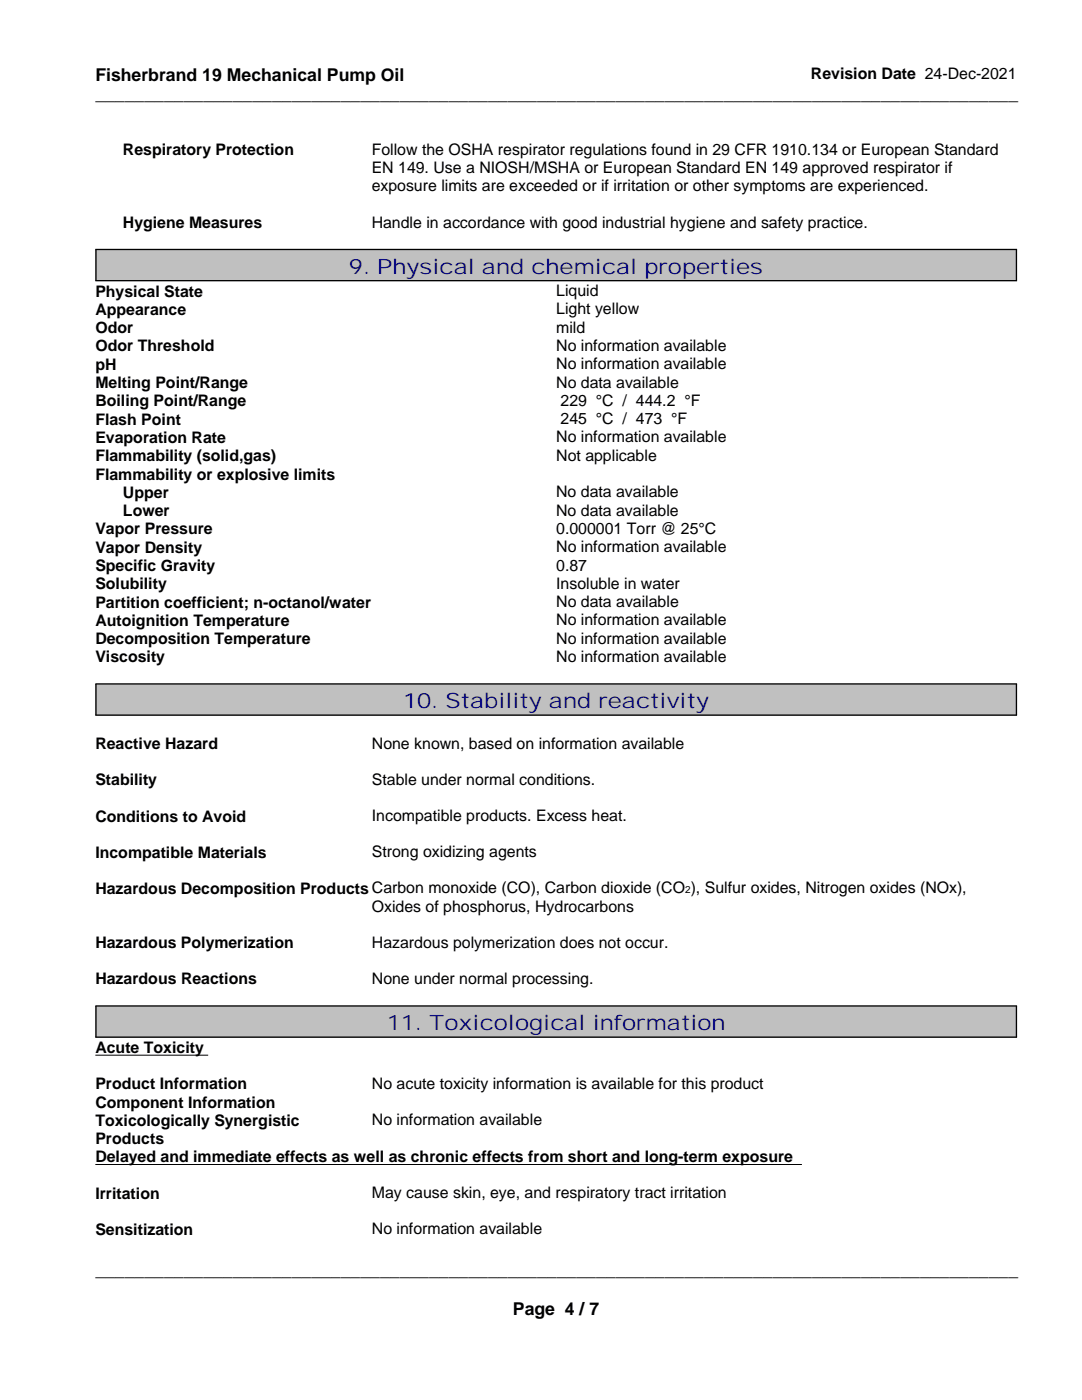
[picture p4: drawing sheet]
<svg xmlns="http://www.w3.org/2000/svg" width="216mm" height="279mm" viewBox="0 0 216 279" stroke-linecap="round" stroke-linejoin="round" font-family="sans-serif">
<defs><g id="words">
<g font-size="4.2" fill="#000080">
<text x="69.6" y="54.6">9. Physical and chemical properties</text>
<text x="80.4" y="141.3">10. Stability and reactivity</text>
<text x="77.2" y="205.6">11. Toxicological information</text>
</g>
<g font-size="3.5">
<text x="19" y="16.1">Fisherbrand 19 Mechanical Pump Oil</text>
<text x="19" y="20">______________________________________________________________________________________________</text>
<text x="19" y="254.7">______________________________________________________________________________________________</text>
<text x="102.4" y="262.4">Page 4 / 7</text>
</g>
<g font-size="3.2">
<text x="161.8" y="15.7">Revision Date 24-Dec-2021</text>
<text x="24.5" y="31">Respiratory Protection</text>
<text x="74.2" y="30.9">Follow the OSHA respirator regulations found in 29 CFR 1910.134 or European Standard</text>
<text x="74.2" y="34.6">EN 149. Use a NIOSH/MSHA or European Standard EN 149 approved respirator if</text>
<text x="74.2" y="38.2">exposure limits are exceeded or if irritation or other symptoms are experienced.</text>
<text x="24.5" y="45.5">Hygiene Measures</text>
<text x="74.2" y="45.4">Handle in accordance with good industrial hygiene and safety practice.</text>
<text x="19" y="59.2">Physical State</text>
<text x="111" y="59.1">Liquid</text>
<text x="19" y="62.8">Appearance</text>
<text x="111" y="62.8">Light yellow</text>
<text x="19" y="66.5">Odor</text>
<text x="19" y="70.1">Odor Threshold</text>
<text x="111" y="66.4">mild</text>
<text x="111" y="70.1">No information available</text>
<text x="19" y="73.8">pH</text>
<text x="19" y="77.4">Melting Point/Range</text>
<text x="111" y="73.7">No information available</text>
<text x="111" y="77.4">No data available</text>
<text x="19" y="81.1">Boiling Point/Range</text>
<text x="111.9" y="81">229 °C / 444.2 °F</text>
<text x="19" y="84.7">Flash Point</text>
<text x="19" y="88.4">Evaporation Rate</text>
<text x="111" y="88.3">No information available</text>
<text x="111.9" y="84.7">245 °C / 473 °F</text>
<text x="19" y="92">Flammability (solid,gas)</text>
<text x="19" y="95.7">Flammability or explosive limits</text>
<text x="111" y="92">Not applicable</text>
<text x="24.5" y="99.3">Upper</text>
<text x="111" y="99.3">No data available</text>
<text x="19" y="106.7">Vapor Pressure</text>
<text x="24.5" y="103">Lower</text>
<text x="111" y="102.9">No data available</text>
<text x="111" y="106.6">0.000001 Torr @ 25°C</text>
<text x="19" y="110.3">Vapor Density</text>
<text x="19" y="114">Specific Gravity</text>
<text x="111" y="110.2">No information available</text>
<text x="111" y="113.9">0.87</text>
<text x="19" y="117.6">Solubility</text>
<text x="111" y="117.5">Insoluble in water</text>
<text x="19" y="121.3">Partition coefficient; n-octanol/water</text>
<text x="19" y="124.9">Autoignition Temperature</text>
<text x="111" y="121.2">No data available</text>
<text x="111" y="124.8">No information available</text>
<text x="19" y="128.6">Decomposition Temperature</text>
<text x="111" y="128.5">No information available</text>
<text x="19" y="132.2">Viscosity</text>
<text x="111" y="132.1">No information available</text>
<text x="19" y="149.5">Reactive Hazard</text>
<text x="74.2" y="149.5">None known, based on information available</text>
<text x="19" y="156.8">Stability</text>
<text x="74.2" y="156.7">Stable under normal conditions.</text>
<text x="19" y="164">Conditions to Avoid</text>
<text x="74.2" y="163.9">Incompatible products. Excess heat.</text>
<text x="19" y="171.2">Incompatible Materials</text>
<text x="74.2" y="171.1">Strong oxidizing agents</text>
<text x="19" y="178.4">Hazardous Decomposition Products Carbon monoxide (CO), Carbon dioxide (CO ), Sulfur oxides, Nitrogen oxides (NOx),</text>
<text x="74.2" y="182">Oxides of phosphorus, Hydrocarbons</text>
<text x="19" y="189.3">Hazardous Polymerization</text>
<text x="74.2" y="189.2">Hazardous polymerization does not occur.</text>
<text x="19" y="196.5">Hazardous Reactions</text>
<text x="74.2" y="196.4">None under normal processing.</text>
<text x="19" y="210.2">Acute Toxicity</text>
<text x="19" y="217.4">Product Information</text>
<text x="19" y="221">Component Information</text>
<text x="74.2" y="217.3">No acute toxicity information is available for this product</text>
<text x="19" y="224.7">Toxicologically Synergistic</text>
<text x="74.2" y="224.6">No information available</text>
<text x="19" y="228.3">Products</text>
<text x="19" y="232">Delayed and immediate effects as well as chronic effects from short and long-term exposure</text>
<text x="19" y="239.2">Irritation</text>
<text x="74.2" y="239.1">May cause skin, eye, and respiratory tract irritation</text>
<text x="19" y="246.4">Sensitization</text>
<text x="74.2" y="246.3">No information available</text>
</g>
<text font-size="2" x="136.7" y="178.3">2</text>
</g></defs>
<g fill="#c0c0c0">
<path d="M19 49.8h183.9v6.2h-183.9z"/>
<path d="M19 136.5h183.9v6.2h-183.9z"/>
<path d="M19 200.8h183.9v6.2h-183.9z"/>
</g>
<path d="M19 210.6h22.5M19 232.4h141" fill="none" stroke="#000" stroke-width=".2"/>
<path d="M19 49.8h183.9M19 56h183.9M19.1 49.8v6.2M202.8 49.8v6.2M19 136.5h183.9M19.1 136.5v6.2M202.8 136.5v6.2M19 142.7h183.9M19 200.8h183.9M19 207h183.9M19.1 200.8v6.2M202.8 200.8v6.2" fill="none" stroke="#010101" stroke-width=".26"/>
<use href="#words"/>
</svg>
